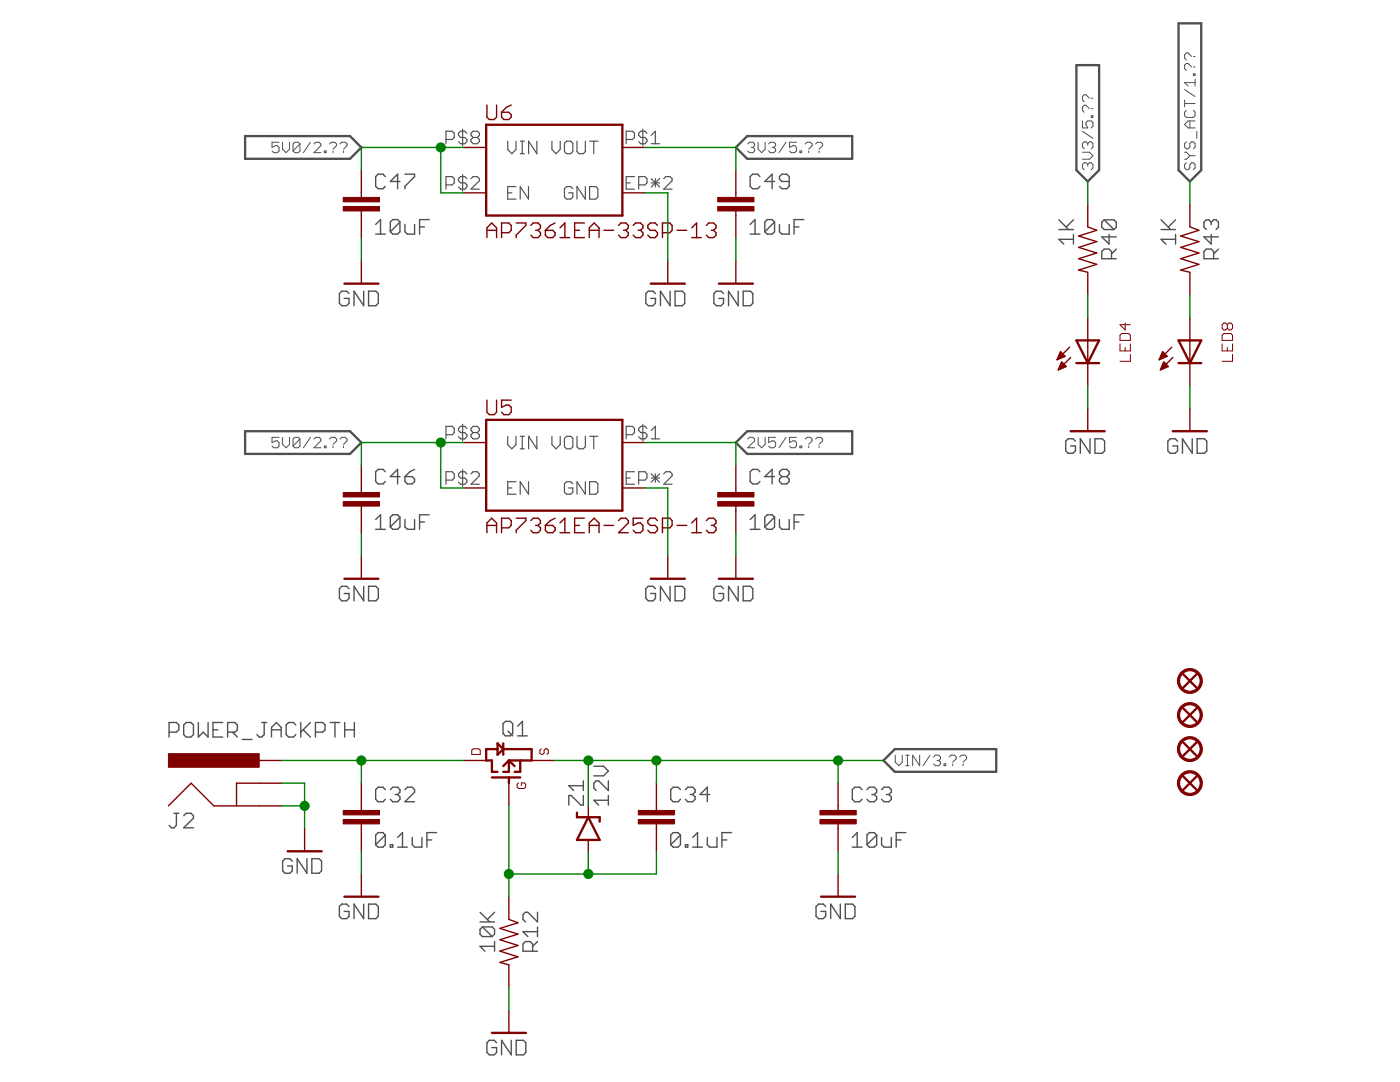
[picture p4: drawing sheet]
<svg xmlns="http://www.w3.org/2000/svg" width="279mm" height="216mm" viewBox="0 0 279 216" stroke-linecap="round" stroke-linejoin="round" font-family="sans-serif">
<g fill="none" stroke="#505050" stroke-width=".28">
<path d="M76.9 35.2l-.5-.4h-.9l-.5 .4v2l.5 .5h.9l.5-.5M79.8 36.2h-1.9l1.5-1.4v2.9M80.8 34.8h1.9v.4l-1.9 2v.5M151.7 35.2l-.5-.4h-1l-.5 .4v2l.5 .5h1l.5-.5M154.6 36.2h-2l1.5-1.4v2.9M157.5 36.2h-1.5l-.4-.5v-.5l.4-.4h1l.5 .4v2l-.5 .5h-1l-.4-.5M69.7 58.6l-.5-.5h-1l-.5 .5v1.9l.5 .5h1l.5-.5v-1h-1M72.6 58.1v2.9l-1.9-2.9v2.9M73.6 58.1h1.4l.5 .5v1.9l-.5 .5h-1.4zM75 44.8l.9-1v2.9M75 46.7h1.9M79.8 44.3l-.4-.5h-1l-.5 .5v1.9"/>
<path d="M79.8 44.3v1.9l-.4 .5h-1l-.5-.5M79.8 44.3l-1.9 1.9M80.8 44.8v1.4l.5 .5h1.4v-1.9M83.7 45.3h1M85.7 43.8h-2v2.9M130.8 58.6l-.5-.5h-.9l-.5 .5v1.9l.5 .5h.9l.5-.5v-1h-.9M133.7 58.1v2.9l-1.9-2.9v2.9M134.7 58.1h1.5l.5 .5v1.9l-.5 .5h-1.5zM144.4 58.6l-.5-.5h-.9l-.5 .5v1.9l.5 .5h.9l.5-.5v-1h-1M147.3 58.1v2.9l-1.9-2.9v2.9M148.3 58.1h1.5l.4 .5v1.9l-.4 .5h-1.5zM149.7 46.7h2"/>
<path d="M149.7 44.8l1-1v2.9M154.6 44.3v1.9l-.5 .5h-1l-.5-.5M154.6 44.3l-.5-.5h-1l-.5 .5v1.9M154.6 44.3l-2 1.9M155.6 44.8v1.4l.4 .5h1.5v-1.9M158.5 45.3h.9M160.4 43.8h-1.9v2.9M211.3 45.8h2.9M211.3 43.9l2 1.9M214.2 47.8h-2.9l1 .9M214.2 46.8v1.9M214.2 43.9l-1.4 1.4"/>
<path d="M220.4 43.9l-.5 .4v1l.5 .5h1.9M220.4 43.9h1.9l.5 .4v1l-.5 .5M220.4 43.9l1.9 1.9M221.3 46.8v1.9l-1.4-1.4h2.9M221.8 51.6v-1.4l-.5-.5h-.9l-.5 .5v1.4h2.9M222.8 49.7l-1 1M231.7 45.8h2.9M231.7 43.9l1.9 1.9M234.6 47.8h-2.9l1 .9M234.6 46.8v1.9M234.6 43.9l-1.4 1.4M241.7 46.8v1.9l-1.4-1.4h2.9"/>
<path d="M241.7 44.3l-.5-.4h-.5l-.4 .4v1l.4 .5M241.7 44.3l.5-.4h.5l.5 .4v1l-.5 .5M241.7 44.3v.5M242.2 51.6v-1.4l-.5-.5h-1l-.4 .5v1.4h2.9M243.2 49.7l-1 1M76.9 94.1l-.5-.4h-.9l-.5 .4v2l.5 .5h.9l.5-.5M79.8 95.1h-1.9l1.5-1.4v2.9M80.8 95.1h1.5l.4 .5v.5l-.4 .5h-1l-.5-.5zM82.7 93.7l-.9 .4-1 1M151.7 94.1l-.5-.4h-1l-.5 .4v2l.5 .5h1l.5-.5M154.6 95.1h-2l1.5-1.4v2.9M156 95.1l-.4-.5v-.5l.4-.4h1l.5 .4v.5l-.5 .5"/>
<path d="M156 95.1l-.4 .5v.5l.4 .5h1l.5-.5v-.5l-.5-.5M156 95.1h1M214.6 88l-.5-.5h-.9l-.5 .5v2l.5 .4h.9l.5-.4v-1h-.9M217.5 87.5v2.9l-1.9-2.9v2.9M218.5 87.5h1.5l.5 .5v2l-.5 .4h-1.5zM235 88l-.5-.5h-.9l-.5 .5v2l.5 .4h.9l.5-.4v-1h-1M237.9 87.5v2.9l-1.9-2.9v2.9M238.9 87.5h1.5l.4 .5v2l-.4 .4h-1.5zM69.7 117.5l-.5-.5h-1l-.5 .5v1.9l.5 .5h1l.5-.5v-1h-1M72.6 117v2.9l-1.9-2.9v2.9M73.6 117h1.4l.5 .5v1.9l-.5 .5h-1.4zM75 103.7l.9-1v2.9"/>
<path d="M75 105.6h1.9M79.8 103.2l-.4-.5h-1l-.5 .5v1.9M79.8 103.2v1.9l-.4 .5h-1l-.5-.5M79.8 103.2l-1.9 1.9M80.8 103.7v1.4l.5 .5h1.4v-1.9M83.7 104.2h1M85.7 102.7h-2v2.9M130.8 117.5l-.5-.5h-.9l-.5 .5v1.9l.5 .5h.9l.5-.5v-1h-.9M133.7 117v2.9l-1.9-2.9v2.9M134.7 117h1.5l.5 .5v1.9l-.5 .5h-1.5zM144.4 117.5l-.5-.5h-.9l-.5 .5v1.9l.5 .5h.9l.5-.5v-1h-1M147.3 117v2.9l-1.9-2.9v2.9"/>
<path d="M148.3 117h1.5l.4 .5v1.9l-.4 .5h-1.5zM149.7 105.6h2M149.7 103.7l1-1v2.9M154.6 103.2v1.9l-.5 .5h-1l-.5-.5M154.6 103.2l-.5-.5h-1l-.5 .5v1.9M154.6 103.2l-2 1.9M155.6 103.7v1.4l.4 .5h1.5v-1.9M158.5 104.2h.9M160.4 102.7h-1.9v2.9M33.7 146.1h1.5l.5-.5v-.9l-.5-.5h-1.5v2.9M37.1 144.2h1l.5 .5v1.9l-.5 .5h-1l-.4-.5v-1.9zM39.6 144.2v2.9l1-1 .9 1v-2.9"/>
<path d="M42.5 145.6h1M44.4 144.2h-1.9v2.9h1.9M45.4 146.1h1.5l.5-.5v-.9l-.5-.5h-1.5v2.9M46.4 146.1l1 1M48.3 147.6h2M52.2 144.2h1M52.7 144.2v2.4l-.5 .5h-.4l-.5-.5M54.2 145.6h1.9M54.2 147.1v-2l1-.9 .9 .9v2M59 144.7l-.4-.5h-1l-.5 .5v1.9l.5 .5h1l.4-.5M60 144.2v2.9M60.5 145.6l1.5 1.5"/>
<path d="M62 144.2l-2 1.9M62.9 146.1h1.5l.5-.5v-.9l-.5-.5h-1.5v2.9M65.9 144.2h1.9M66.8 144.2v2.9M68.8 145.6h1.9M68.8 144.2v2.9M70.7 144.2v2.9M76.9 157.6l-.5-.5h-.9l-.5 .5v1.9l.5 .5h.9l.5-.5M77.9 157.6l.5-.5h1l.4 .5v.5l-.4 .4M78.9 158.5h.5M79.4 158.5l.4 .5v.5l-.4 .5h-1l-.5-.5M80.8 157.6l.5-.5h1l.4 .5v.5l-1.9 1.9h1.9"/>
<path d="M100.9 143.9h.9l.5 .5v2l-.5 .4h-.9l-.5-.4v-2zM101.4 145.9l.9 .9M103.3 146.8h1.9M103.3 144.9l1-1v2.9M116.4 158.7v2h-.5l-1.9-2h-.5v2M116.4 155.8v1.9M116.4 156.8h-2.9l1 .9M118.5 152.9h1.9l1 1-1 .9h-1.9M121.4 159.7h-2.9l1 1M121.4 155.8v1.9l-1.9-1.9h-.5l-.5 .5v.9l.5 .5M121.4 158.7v2M135.8 157.6l-.5-.5h-1l-.4 .5v1.9l.4 .5h1l.5-.5"/>
<path d="M136.8 157.6l.5-.5h.9l.5 .5v.5l-.5 .4M137.8 158.5h.4M138.2 158.5l.5 .5v.5l-.5 .5h-.9l-.5-.5M141.6 158.5h-1.9l1.5-1.4v2.9M172 157.6l-.4-.5h-1l-.5 .5v1.9l.5 .5h1l.4-.5M173 157.6l.5-.5h1l.5 .5v.5l-.5 .4M174 158.5h.5M174.5 158.5l.5 .5v.5l-.5 .5h-1l-.5-.5M175.9 157.6l.5-.5h1l.5 .5v.5l-.5 .4M176.9 158.5h.5M177.4 158.5l.5 .5v.5l-.5 .5h-1l-.5-.5M34.7 162.3h1"/>
<path d="M35.2 162.3v2.4l-.5 .5h-.5l-.5-.5M36.7 162.8l.4-.5h1l.5 .5v.5l-1.9 1.9h1.9M58.3 171.8l-.5-.5h-.9l-.5 .5v2l.5 .4h.9l.5-.4v-1h-.9M61.3 171.3v2.9l-2-2.9v2.9M62.2 171.3h1.5l.5 .5v2l-.5 .4h-1.5zM76.9 166.6l-.5-.5h-.9l-.5 .5v2M76.9 166.6v2l-.5 .4h-.9l-.5-.4M76.9 166.6l-1.9 2M77.9 168.6h.5v.4h-.5zM79.4 169h1.9M79.4 167.1l.9-1v2.9M82.3 167.1v1.5l.5 .4h1.4v-1.9"/>
<path d="M85.2 167.6h1M87.1 166.1h-1.9v2.9M135.8 166.6l-.5-.5h-1l-.4 .5v2M135.8 166.6v2l-.5 .4h-1l-.4-.4M135.8 166.6l-1.9 2M136.8 168.6h.5v.4h-.5zM138.2 169h2M138.2 167.1l1-1v2.9M141.2 167.1v1.5l.4 .4h1.5v-1.9M144.1 167.6h1M146 166.1h-1.9v2.9M170.1 169h1.9"/>
<path d="M170.1 167.1l1-1v2.9M175 166.6l-.5-.5h-1l-.5 .5v2M175 166.6v2l-.5 .4h-1l-.5-.4M175 166.6l-2 2M175.9 167.1v1.5l.5 .4h1.5v-1.9M178.9 167.6h.9M180.8 166.1h-1.9v2.9M69.7 180.9l-.5-.5h-1l-.5 .5v1.9l.5 .5h1l.5-.5v-.9h-1M72.6 180.4v2.9l-1.9-2.9v2.9M73.6 180.4h1.4l.5 .5v1.9l-.5 .5h-1.4zM95.8 184h2.9M95.8 182l1.9 2"/>
<path d="M96.3 185h1.9l.5 .4v1l-.5 .5M96.3 185l-.5 .4v1l.5 .5h1.9M96.3 185l1.9 1.9M98.7 188.8h-2.9l1 1M98.7 187.9v1.9M98.7 182l-1.4 1.5M106.3 189.8v-1.4l-.5-.5h-.9l-.5 .5v1.4h2.9M107.3 182v2l-2-2h-.4l-.5 .5v1l.5 .5M107.3 185.9h-2.9l.9 1M107.3 187.9l-1 .9M107.3 185v1.9M164.8 180.9l-.5-.5h-1l-.4 .5v1.9l.4 .5h1l.5-.5v-.9h-1"/>
<path d="M167.7 180.4v2.9l-1.9-2.9v2.9M168.7 180.4h1.4l.5 .5v1.9l-.5 .5h-1.4zM99.1 208.1l-.5-.5h-.9l-.5 .5v1.9l.5 .5h.9l.5-.5v-1h-1M102 207.6v2.9l-1.9-2.9v2.9M103 207.6h1.5l.4 .5v1.9l-.4 .5h-1.5z"/>
</g>
<g fill="none" stroke="#505050" stroke-width=".23">
<path d="M89 27.8h1.3l.4-.4v-.8l-.4-.4h-1.3v2.5M89 36.9h1.3l.4-.4v-.9l-.4-.4h-1.3v2.5M92.3 25.8v3.3M92.3 34.8v3.3M93.2 26.6l-.4-.4h-.9l-.4 .4v.4l.4 .4h.9l.4 .4v.5l-.4 .4h-.9l-.4-.4M93.2 35.6l-.4-.4h-.9l-.4 .4v.5l.4 .4h.9l.4 .4v.4l-.4 .4h-.9l-.4-.4M94 35.6l.4-.4h.8l.5 .4v.5l-1.7 1.6h1.7M94.4 27.4l-.4-.4v-.4l.4-.4h.8l.5 .4v.4l-.5 .4M94.4 27.4l-.4 .4v.5l.4 .4h.8l.5-.4v-.5l-.5-.4M94.4 27.4h.8M101.3 28.2v1.6l.9 .9 .8-.9v-1.6M101.3 38.5h.9"/>
<path d="M103 37.2h-1.7v2.5h1.7M103.8 30.7h.8M103.8 28.2h.8M104.2 28.2v2.5M105.5 37.2v2.5l-1.7-2.5v2.5M107.1 28.2v2.5l-1.6-2.5v2.5M110.2 28.2v1.6l.8 .9 .8-.9v-1.6M113.1 28.2h.8l.4 .4v1.6l-.4 .5h-.8l-.5-.5v-1.6zM114.3 37.7l-.4-.5h-.8l-.5 .5v1.6l.5 .4h.8l.4-.4v-.8h-.8M115.1 28.2v2l.5 .5h.8l.4-.5v-2M116.8 37.2v2.5l-1.7-2.5v2.5M117.7 37.2h1.2l.4 .5v1.6l-.4 .4h-1.2z"/>
<path d="M117.7 28.2h1.6M118.5 28.2v2.5M125 27.8h1.2l.4-.4v-.8l-.4-.4h-1.2v2.5M125 36.5h.8M126.6 35.2h-1.6v2.5h1.6M127.5 36.9h1.2l.4-.4v-.9l-.4-.4h-1.2v2.5M128.3 25.8v3.3M129.1 26.6l-.4-.4h-.8l-.4 .4v.4l.4 .4h.8l.4 .4v.5l-.4 .4h-.8l-.4-.4M130 27l.8-.8v2.5M130 28.7h1.6M130 36.5h1.6M130 35.6l1.6 1.7"/>
<path d="M130.8 35.6v1.7M131.6 35.6l-1.6 1.7M132.5 35.6l.4-.4h.8l.4 .4v.5l-1.6 1.6h1.6M89 86.7h1.3l.4-.4v-.8l-.4-.4h-1.3v2.5M89 95.8h1.3l.4-.4v-.8l-.4-.5h-1.3v2.5M92.3 84.6v3.4M92.3 93.7v3.3M93.2 85.5l-.4-.4h-.9l-.4 .4v.4l.4 .4h.9l.4 .4v.4l-.4 .5h-.9l-.4-.5M93.2 94.6l-.4-.5h-.9l-.4 .5v.4l.4 .4h.9l.4 .4v.4l-.4 .4h-.9l-.4-.4M94 94.6l.4-.5h.8l.5 .5v.4l-1.7 1.6h1.7M94.4 86.3l-.4-.4v-.4l.4-.4h.8l.5 .4v.4l-.5 .4M94.4 86.3l-.4 .4v.4l.4 .5h.8l.5-.5v-.4l-.5-.4"/>
<path d="M94.4 86.3h.8M101.3 87.1v1.6l.9 .9 .8-.9v-1.6M101.3 97.4h.9M103 96.1h-1.7v2.5h1.7M103.8 89.6h.8M103.8 87.1h.8M104.2 87.1v2.5M105.5 96.1v2.5l-1.7-2.5v2.5M107.1 87.1v2.5l-1.6-2.5v2.5M110.2 87.1v1.6l.8 .9 .8-.9v-1.6M112.6 87.5l.5-.4h.8l.4 .4v1.6l-.4 .5h-.8l-.5-.5zM114.3 96.5l-.4-.4h-.8l-.5 .4v1.7l.5 .4h.8l.4-.4v-.8h-.8"/>
<path d="M115.1 87.1v2l.5 .5h.8l.4-.5v-2M116.8 96.1v2.5l-1.7-2.5v2.5M117.7 87.1h1.6M117.7 96.1h1.2l.4 .4v1.7l-.4 .4h-1.2zM118.5 87.1v2.5M125 86.7h1.2l.4-.4v-.8l-.4-.4h-1.2v2.5M125 95.4h.8M126.6 94.1h-1.6v2.5h1.6M127.5 95.8h1.2l.4-.4v-.8l-.4-.5h-1.2v2.5M128.3 84.6v3.4M129.1 85.5l-.4-.4h-.8l-.4 .4v.4l.4 .4h.8l.4 .4v.4l-.4 .5h-.8l-.4-.5M130 87.6h1.6"/>
<path d="M130 85.9l.8-.8v2.5M130 95.4h1.6M130 94.6l1.6 1.6M130.8 94.6v1.6M131.6 94.6l-1.6 1.6M132.5 94.6l.4-.5h.8l.4 .5v.4l-1.6 1.6h1.6"/>
</g>
<path d="M214.8 13h4.6v21l-2.3 2.2-2.3-2.2zM235.2 4.7h4.5v29.3l-2.2 2.2-2.3-2.2zM48.9 27.2h20.9l2.3 2.2-2.3 2.3h-20.9zM146.9 29.4l2.2-2.2h21v4.5h-21zM48.9 86h20.9l2.3 2.3-2.3 2.3h-20.9zM146.9 88.3l2.2-2.3h21v4.6h-21zM176.3 151.7l2.3-2.2h20.2v4.5h-20.2z" fill="none" stroke="#505050" stroke-width=".47"/>
<g fill="none" stroke="#505050" stroke-width=".2">
<path d="M217.4 19.6l-.7-.7h-.3l-.4 .4v.7l.4 .3M217.8 19.6h.3M236.4 20v1.3M236.4 17.9l2.1 1.4M237.8 11.3l-.7-.7h-.3l-.4 .3v.7l.4 .4M237.8 13.4l-.7-.7h-.3l-.4 .3v.7l.4 .4M238.2 14.7h.3v.4h-.3zM238.2 13.4h.3M238.2 11.3h.3M238.5 15.8v1.4M238.5 16.5h-2.1l.7 .7M55.7 28.4h-1.4v1l.7-.3h.4l.3 .3v.7l-.3 .4h-.7l-.4-.4"/>
<path d="M56.4 28.4v1.4l.7 .7 .7-.7v-1.4M59.9 28.7l-.4-.3h-.7l-.3 .3v1.4M59.9 28.7v1.4l-.4 .4h-.7l-.3-.4M59.9 28.7l-1.4 1.4M62 28.4l-1.4 2.1M62.7 28.7l.3-.3h.7l.3 .3v.4l-1.3 1.4h1.3M64.7 30.1h.4v.4h-.4zM65.8 28.7l.3-.3h.7l.4 .3v.4l-.7 .7M66.5 30.1v.4M67.9 28.7l.3-.3h.7l.4 .3v.4l-.7 .7M68.6 30.1v.4M149.2 28.7l.4-.3h.7l.3 .3v.4l-.3 .3"/>
<path d="M149.9 29.4h.4M150.3 29.4l.3 .4v.3l-.3 .4h-.7l-.4-.4M151.3 28.4v1.4l.7 .7 .7-.7v-1.4M153.4 28.7l.3-.3h.7l.4 .3v.4l-.4 .3M154.1 29.4h.3M154.4 29.4l.4 .4v.3l-.4 .4h-.7l-.3-.4M156.9 28.4l-1.4 2.1M159 28.4h-1.4v1l.7-.3h.3l.4 .3v.7l-.4 .4h-.7l-.3-.4M159.6 30.1h.4v.4h-.4zM160.7 28.7l.3-.3h.7l.4 .3v.4l-.7 .7M161.4 30.1v.4M162.8 28.7l.3-.3h.7l.4 .3v.4l-.7 .7"/>
<path d="M163.5 30.1v.4M216 24.1v1.4h1.1l-.4-.7v-.3l.4-.4h.7l.3 .4v.7l-.3 .3M216 30.4h1.4l.7 .7-.7 .7h-1.4M216 26.2l2.1 1.4M217.1 32.8l-.4-.3h-.3l-.4 .3v.7l.4 .4M217.1 28.6l-.4-.3h-.3l-.4 .3v.7l.4 .4M217.1 32.8l.3-.3h.4l.3 .3v.7l-.3 .4M217.1 28.6v.4M217.1 32.8v.4M217.1 28.6l.3-.3h.4l.3 .3v.7l-.3 .4M217.4 21.7l-.7-.7h-.3l-.4 .3v.7l.4 .4M217.8 23.1h.3v.3h-.3z"/>
<path d="M217.8 21.7h.3M236.4 30.4h.4l.7 .7M236.4 20.7h2.1M236.8 32.5l-.4 .3v.7l.4 .4h.3l.4-.4v-.7l.3-.3h.4l.3 .3v.7l-.3 .4M236.8 28.3l-.4 .3v.7l.4 .4h.3l.4-.4v-.7l.3-.3h.4l.3 .3v.7l-.3 .4M236.8 22l-.4 .4v.7l.4 .3h1.4l.3-.3v-.7l-.3-.4M237.5 31.1l-.7 .7h-.4M237.5 24.1v1.4M237.5 31.1h1M238.5 24.1h-1.4l-.7 .7 .7 .7h1.4M238.8 26.2v1.4M55.7 87.3h-1.4v1l.7-.3h.4l.3 .3v.7l-.3 .3h-.7l-.4-.3"/>
<path d="M56.4 87.3v1.4l.7 .6 .7-.6v-1.4M59.9 87.6v1.4l-.4 .3h-.7l-.3-.3M59.9 87.6l-.4-.3h-.7l-.3 .3v1.4M59.9 87.6l-1.4 1.4M62 87.3l-1.4 2M62.7 87.6l.3-.3h.7l.3 .3v.4l-1.3 1.3h1.3M64.7 89h.4v.3h-.4zM65.8 87.6l.3-.3h.7l.4 .3v.4l-.7 .7M66.5 89v.3M67.9 87.6l.3-.3h.7l.4 .3v.4l-.7 .7M68.6 89v.3M149.2 87.6l.4-.3h.7l.3 .3v.4l-1.4 1.3h1.4"/>
<path d="M151.3 87.3v1.4l.7 .6 .7-.6v-1.4M154.8 87.3h-1.4v1l.7-.3h.3l.4 .3v.7l-.4 .3h-.7l-.3-.3M156.9 87.3l-1.4 2M159 87.3h-1.4v1l.7-.3h.3l.4 .3v.7l-.4 .3h-.7l-.3-.3M159.6 89h.4v.3h-.4zM160.7 87.6l.3-.3h.7l.4 .3v.4l-.7 .7M161.4 89v.3M162.8 87.6l.3-.3h.7l.4 .3v.4l-.7 .7M163.5 89v.3M178.7 150.7v1.4l.7 .7 .7-.7v-1.4M180.7 152.8h.7M180.7 150.7h.7"/>
<path d="M181.1 150.7v2.1M183.5 150.7v2.1l-1.4-2.1v2.1M185.6 150.7l-1.4 2.1M186.3 151l.4-.3h.6l.4 .3v.4l-.4 .3M187 151.7h.3M187.3 151.7l.4 .4v.3l-.4 .4h-.6l-.4-.4M188.4 152.4h.3v.4h-.3zM189.4 151l.4-.3h.7l.3 .3v.4l-.7 .7M190.1 152.4v.4M191.5 151l.4-.3h.7l.3 .3v.4l-.7 .7M192.2 152.4v.4"/>
</g>
<g fill="none" stroke="#800000" stroke-width=".47">
<path d="M97 24.9h27.2v18.1h-27.2zM68.7 56.6h6.8M129.9 56.6h6.8M143.5 56.6h6.8M214.8 67.9h4.6l-2.3 4.6zM214.8 72.5h4.6M235.2 72.5h4.5M235.2 67.9h4.5l-2.2 4.6zM97 83.8h27.2v18.1h-27.2zM213.7 86h6.8M234.1 86h6.8M68.7 115.5h6.8"/>
<path d="M129.9 115.5h6.8M143.5 115.5h6.8M236.1 134.5l2.7 2.7M238.8 134.5l-2.7 2.7M98.2 155.1h5.6M99.3 149.5h-2.3v2.2h1.2v2.3h1.1M99.3 148.3l1.1 1.2-1.1 1.1zM100.4 149.5h5.7v2.2h-4.5M100.4 148.3v2.3M101.6 151.7v2.3h-1.2M101.6 155.1v1.2M101.6 151.7l-1.2 1.2"/>
<path d="M101.6 151.7l1.1 1.2M103.8 151.7v2.3h-1.1M236.1 141.3l2.7 2.7M236.1 148.1l2.7 2.7M236.1 154.9l2.7 2.7M238.8 141.3l-2.7 2.7M238.8 148.1l-2.7 2.7M238.8 154.9l-2.7 2.7M57.4 169.9h6.8M68.7 178.9h6.8M115.1 162.2v.9h4.6v.9M117.4 163.1l2.3 4.5h-4.6z"/>
<path d="M163.9 178.9h6.7M98.2 206.1h6.8"/>
</g>
<g fill="none" stroke="#800000" stroke-width=".2">
<path d="M223.5 66.9l.4-.4h1.4l.3 .4v1h-2.1zM223.5 68.6v1.4h2.1v-1.4M224.6 64.5v1.3l-1.1-1h2.1M224.6 69.3v.7M225.6 70.7v1.4h-2.1M243.9 68.6v1.4h2.1v-1.4M243.9 66.9l.3-.4h1.4l.4 .4v1h-2.1zM244.9 64.8l.4-.3h.3l.4 .3v.7l-.4 .3h-.3l-.4-.3M244.9 64.8l-.3-.3h-.4l-.3 .3v.7l.3 .3h.4l.3-.3M244.9 64.8v.7M244.9 69.3v.7M246 70.7v1.4h-2.1"/>
<path d="M94.1 149.7l.3-.3h1.1l.3 .3v.8h-1.7zM103.5 156.2l-.3 .3v.6l.3 .2h1.1l.3-.2v-.6l-.3-.3h-.5v.6M108 149.4l-.3 .3v.6l.3 .2h.3l.3-.2v-.6l.3-.3h.2l.3 .3v.6l-.3 .2"/>
</g>
<g fill="none" stroke="#800000" stroke-width=".28">
<path d="M72.1 34v5.4M92.5 29.4h4.5M92.5 38.5h4.5M97.2 21v2.4l.5 .5h.9l.5-.5v-2.4M100.1 22.4h1.4l.5 .5v.5l-.5 .5h-.9l-.5-.5zM102 21l-1 .4-.9 1M124.2 29.4h4.5M124.2 38.5h4.5M146.9 34v5.4M72.1 42.1v5.4M72.1 52.1v4.5M97.2 47.4v-1.9l.9-1 1 1v1.9"/>
<path d="M97.2 46h1.9M100.1 46.4h1.4l.5-.4v-1l-.5-.5h-1.4v2.9M103 44.5h1.9v.5l-1.9 1.9v.5M105.9 45l.5-.5h1l.5 .5v.5l-.5 .5M106.9 46h.5M107.4 46l.5 .4v.5l-.5 .5h-1l-.5-.5M108.8 46h1.5l.5 .4v.5l-.5 .5h-1l-.5-.5zM110.8 44.5l-1 .5-1 1M111.8 45.5l.9-1v2.9M111.8 47.4h1.9M114.7 46h1M116.6 44.5h-1.9v2.9h1.9"/>
<path d="M117.6 47.4v-1.9l1-1 .9 1v1.9M117.6 46h1.9M120.5 46h2M123.4 45l.5-.5h1l.5 .5v.5l-.5 .5M124.4 46h.5M124.9 46l.5 .4v.5l-.5 .5h-1l-.5-.5M126.4 45l.5-.5h.9l.5 .5v.5l-.5 .5M127.3 46h.5M127.8 46l.5 .4v.5l-.5 .5h-.9l-.5-.5M131.2 45l-.5-.5h-.9l-.5 .5v.5l.5 .5h.9l.5 .4v.5l-.5 .5h-.9l-.5-.5M132.2 46.4h1.5l.4-.4v-1l-.4-.5h-1.5v2.9M133.3 52.1v4.5"/>
<path d="M135.1 46h2M138 45.5l1-1v2.9M138 47.4h2M141 45l.5-.5h.9l.5 .5v.5l-.5 .5M141.9 46h.5M142.4 46l.5 .4v.5l-.5 .5h-.9l-.5-.5M146.9 42.1v5.4M146.9 52.1v4.5M217.1 40.7v4.6l1.8 .7-3.6 1.1 3.6 1.1-3.6 1.2 3.6 1.1-3.6 1.1 3.6 1.1-3.6 1.2 1.8 .4v4.6M237.5 40.7v4.6l1.8 .7-3.7 1.1 3.7 1.1-3.7 1.2 3.7 1.1-3.7 1.1 3.7 1.1-3.7 1.2 1.9 .4v4.6M97.2 79.8v2.5l.5 .4h.9l.5-.4v-2.5M102 79.8h-1.9v1.5l.9-.5h.5l.5 .5v1l-.5 .4h-.9l-.5-.4"/>
<path d="M211 71.7h.2M211.1 71.4h.6M211.2 71.2h1.1M211.3 73.6h.4M211.3 71h1.1M211.4 73.4h.8M211.4 70.7h.8M211.5 73.1h1.3M211.5 70.5h.4M211.6 72.9h.9M211.6 70.3h.1M211.6 70.2l1 .9-1.6 .7z"/>
<path d="M211.7 72.6h.6M211.8 72.4h.2M212.8 73.1l-.9-.9-.7 1.6M212.8 73.1l-1.6 .7M213.5 69.3l-2.5 2.5M213.7 71.3l-2.5 2.5M217.1 63.4v13.6M231.4 71.7h.2M231.5 71.4h.6M231.6 71.2h1.1M231.7 73.6h.4M231.7 71h1.1"/>
<path d="M231.8 73.4h.8M231.8 70.7h.8M231.9 73.1h1.3M231.9 70.5h.4M232 72.9h.9M232 70.3h.1M232 70.2l.9 .9-1.5 .7zM232.1 72.6h.6M232.2 72.4h.2M233.2 73.1l-.9-.9-.7 1.6M233.2 73.1l-1.6 .7M233.8 69.3l-2.4 2.5"/>
<path d="M234.1 71.3l-2.5 2.5M237.5 63.4v13.6M72.1 92.8v5.5M92.5 88.3h4.5M92.5 97.4h4.5M124.2 88.3h4.5M124.2 97.4h4.5M146.9 92.8v5.5M217.1 81.5v4.5M237.5 81.5v4.5M72.1 101v5.4M72.1 111v4.5"/>
<path d="M97.2 106.3v-1.9l.9-1 1 1v1.9M97.2 104.8h1.9M100.1 105.3h1.4l.5-.5v-.9l-.5-.5h-1.4v2.9M103 103.4h1.9v.5l-1.9 1.9v.5M105.9 103.9l.5-.5h1l.5 .5v.5l-.5 .4M106.9 104.8h.5M107.4 104.8l.5 .5v.5l-.5 .5h-1l-.5-.5M108.8 104.8h1.5l.5 .5v.5l-.5 .5h-1l-.5-.5zM110.8 103.4l-1 .5-1 .9M111.8 106.3h1.9M111.8 104.4l.9-1v2.9M114.7 104.8h1"/>
<path d="M116.6 103.4h-1.9v2.9h1.9M117.6 104.8h1.9M117.6 106.3v-1.9l1-1 .9 1v1.9M120.5 104.8h2M123.4 103.9l.5-.5h1l.5 .5v.5l-2 1.9h2M128.3 103.4h-1.9v1.4l.9-.4h.5l.5 .4v1l-.5 .5h-.9l-.5-.5M131.2 103.9l-.5-.5h-.9l-.5 .5v.5l.5 .4h.9l.5 .5v.5l-.5 .5h-.9l-.5-.5M132.2 105.3h1.5l.4-.5v-.9l-.4-.5h-1.5v2.9M133.3 111v4.5M135.1 104.8h2M138 106.3h2M138 104.4l1-1v2.9"/>
<path d="M141 103.9l.5-.5h.9l.5 .5v.5l-.5 .4M141.9 104.8h.5M142.4 104.8l.5 .5v.5l-.5 .5h-.9l-.5-.5M146.9 101v5.4M146.9 111v4.5M51.7 151.7h4.6M56.3 156.3h-9.1v4.5M72.1 156.3v5.4M92.5 151.7h4.5M101.6 156.3v4.5M106.1 151.7h4.5M131 156.3v5.4"/>
<path d="M167.3 156.3v5.4M33.6 160.8l4.5-4.5 4.6 4.5h13.6M60.8 165.3v4.6M72.1 164.4v5.5M72.1 174.4v4.5M101.6 178.9v4.6l1.8 .6-3.6 1.2 3.6 1.1-3.6 1.1 3.6 1.2-3.6 1.1 3.6 1.1-3.6 1.1 1.8 .5v4.5M117.4 160.8v2.3M117.4 167.6v2.3M131 164.4v5.5M167.3 164.4v5.5M167.3 174.4v4.5M101.6 201.6v4.5"/>
</g>
<g fill="#800000" stroke="#800000" stroke-width=".2">
<path d="M33.6 150.4h18.1v2.7h-18.1z"/>
<path d="M68.5 163.5h7.2v.9h-7.2z"/>
<path d="M68.5 161.7h7.2v.9h-7.2z"/>
<path d="M163.6 163.5h7.3v.9h-7.3z"/>
<path d="M163.6 161.7h7.3v.9h-7.3z"/>
<path d="M127.4 163.5h7.2v.9h-7.2z"/>
<path d="M127.4 161.7h7.2v.9h-7.2z"/>
<path d="M68.5 100.1h7.2v.9h-7.2z"/>
<path d="M68.5 98.3h7.2v.9h-7.2z"/>
<path d="M68.5 41.2h7.2v.9h-7.2z"/>
<path d="M68.5 39.4h7.2v.9h-7.2z"/>
<path d="M143.2 100.1h7.3v.9h-7.3z"/>
<path d="M143.2 98.3h7.3v.9h-7.3z"/>
<path d="M143.2 41.2h7.3v.9h-7.3z"/>
<path d="M143.2 39.4h7.3v.9h-7.3z"/>
</g>
<g fill="#800000" stroke="#800000" stroke-width=".2">
<path d="M235.7 134.2a2.5 2.5 0 0 1 3.9 .4 2.5 2.5 0 0 1-1.5 3.7 2.5 2.5 0 0 1-3.1-2.4h.4a2.05 2.05 0 0 1 3-1.9 2.05 2.05 0 0 1 .3 3.5 2.05 2.05 0 0 1-3.2-1.2l-.1-.4h-.4a2.65 2.65 0 0 1 .7-1.7z" fill-rule="evenodd"/>
<path d="M235.7 140.9a2.5 2.5 0 0 1 3.9 .5 2.5 2.5 0 0 1-1.5 3.7 2.5 2.5 0 0 1-3.1-2.4h.4a2.05 2.05 0 0 1 2.9-1.9 2.05 2.05 0 0 1 .4 3.5 2.05 2.05 0 0 1-3.2-1.2l-.1-.4h-.4a2.64 2.64 0 0 1 .7-1.8z" fill-rule="evenodd"/>
<path d="M235.7 147.7a2.5 2.5 0 0 1 3.9 .5 2.5 2.5 0 0 1-1.5 3.7 2.5 2.5 0 0 1-3.1-2.4h.4a2.05 2.05 0 0 1 2.9-1.9 2.05 2.05 0 0 1 .4 3.5 2.05 2.05 0 0 1-3.2-1.2l-.1-.4h-.4a2.64 2.64 0 0 1 .7-1.8z" fill-rule="evenodd"/>
<path d="M235.7 154.5a2.5 2.5 0 0 1 3.9 .5 2.5 2.5 0 0 1-1.5 3.7 2.5 2.5 0 0 1-3.1-2.4h.4a2.05 2.05 0 0 1 2.9-1.9 2.05 2.05 0 0 1 .4 3.4 2.05 2.05 0 0 1-3.2-1.1l-.1-.4h-.4a2.64 2.64 0 0 1 .7-1.8z" fill-rule="evenodd"/>
</g>
<g fill="none" stroke="#008000" stroke-width=".28">
<path d="M88 29.4v9.1h4.5M92.5 29.4h-20.4v4.6M128.7 38.5h4.6v13.6M128.7 29.4h18.2v4.6M217.1 36.2v4.5M237.5 36.2v4.5M72.1 47.5v4.6M146.9 47.5v4.6M217.1 58.9v4.5M237.5 58.9v4.5M217.1 77v4.5M237.5 77v4.5"/>
<path d="M88 88.3v9.1h4.5M92.5 88.3h-20.4v4.5M128.7 97.4h4.6v13.6M128.7 88.3h18.2v4.5M72.1 106.4v4.6M146.9 106.4v4.6M56.3 156.3h4.5v9M56.3 151.7h36.2M72.1 151.7v4.6M110.6 151.7h65.7M117.4 151.7v9.1M131 151.7v4.6"/>
<path d="M167.3 151.7v4.6M56.3 160.8h4.5M72.1 169.9v4.5M101.6 160.8v18.1M117.4 169.9v4.5M131 169.9v4.5h-29.4M167.3 169.9v4.5M101.6 197v4.6"/>
</g>
<g fill="#008000" stroke="#008000" stroke-width=".2">
<circle cx="60.8" cy="160.8" r=".91"/>
<circle cx="72.1" cy="151.7" r=".91"/>
<circle cx="101.6" cy="174.4" r=".91"/>
<circle cx="117.4" cy="174.4" r=".91"/>
<circle cx="167.3" cy="151.7" r=".91"/>
<circle cx="131" cy="151.7" r=".91"/>
<circle cx="117.4" cy="151.7" r=".91"/>
<circle cx="88" cy="29.4" r=".91"/>
<circle cx="88" cy="88.3" r=".91"/>
</g>
</svg>
